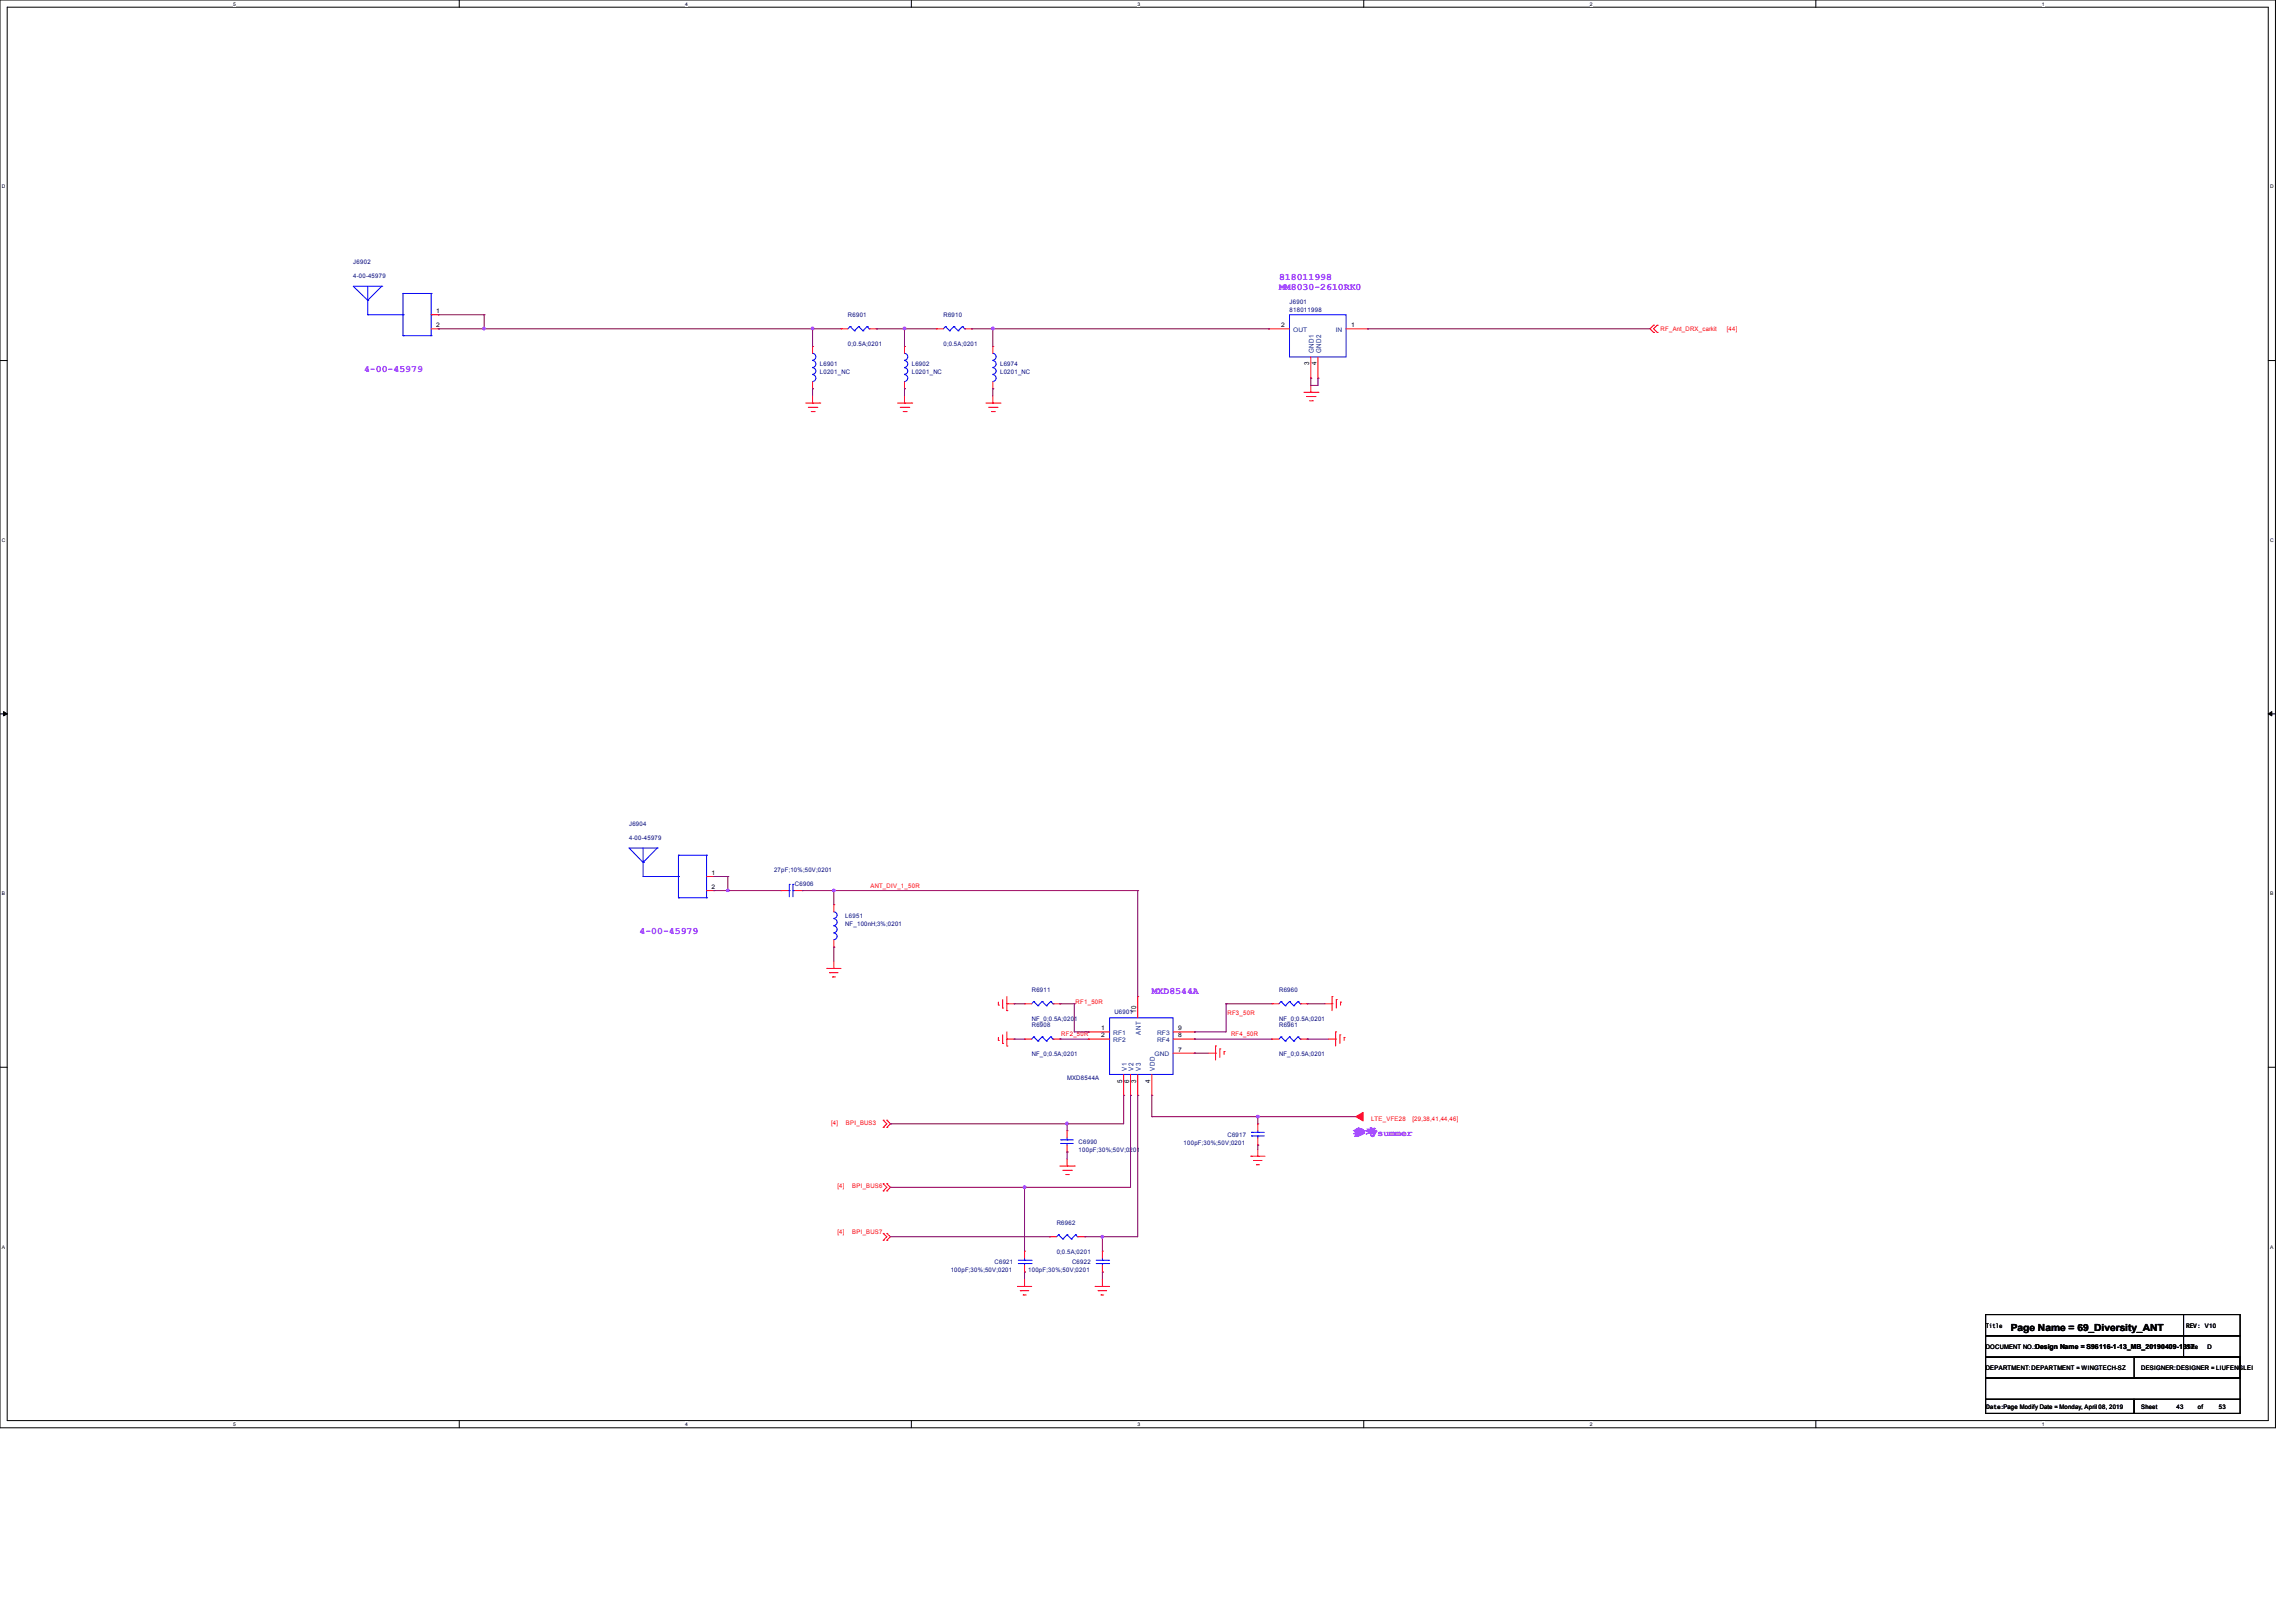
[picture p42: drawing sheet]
<svg xmlns="http://www.w3.org/2000/svg" width="297mm" height="210mm" viewBox="0 0 297 210" stroke-linecap="round" stroke-linejoin="round" font-family="sans-serif">
<defs><g id="words">
<g font-size="1.3" fill="#8000ff">
<text x="165.5" y="36.3">818011998</text>
<text x="165.5" y="37.5">MM8030-2610RK0</text>
<text x="47.1" y="48.2">4-00-45979</text>
<text x="82.8" y="120.9">4-00-45979</text>
<text x="149.1" y="128.7">MXD8544A</text>
<text x="175.1" y="146.9">参考summer</text>
</g>
<text font-size="1.3" x="260.2" y="172.2">Page Name = 69_Diversity_ANT</text>
<g font-size=".9">
<text x="169.4" y="47.3" transform="rotate(-90 169.4 47.3)">3</text>
<text x="170.4" y="47.3" transform="rotate(-90 170.4 47.3)">4</text>
<text x="147" y="131.1" transform="rotate(-90 147 131.1)">10</text>
<text x="145.2" y="140.1" transform="rotate(-90 145.2 140.1)">5</text>
<text x="146.1" y="140.1" transform="rotate(-90 146.1 140.1)">6</text>
<text x="147" y="140.1" transform="rotate(-90 147 140.1)">3</text>
<text x="148.9" y="140.1" transform="rotate(-90 148.9 140.1)">4</text>
</g>
<g font-size=".9" fill="#004080">
<text x="170" y="45.7" transform="rotate(-90 170 45.7)">GND1</text>
<text x="171" y="45.7" transform="rotate(-90 171 45.7)">GND2</text>
<text x="147.6" y="133.9" transform="rotate(-90 147.6 133.9)">ANT</text>
<text x="145.8" y="138.6" transform="rotate(-90 145.8 138.6)">V1</text>
<text x="146.7" y="138.6" transform="rotate(-90 146.7 138.6)">V2</text>
<text x="147.6" y="138.6" transform="rotate(-90 147.6 138.6)">V3</text>
<text x="149.5" y="138.6" transform="rotate(-90 149.5 138.6)">VDD</text>
</g>
<g font-size=".8" fill="#000080">
<text x="45.7" y="34.2">J6902</text>
<text x="45.7" y="36">4-00-45979</text>
<text x="109.7" y="41">R6901</text>
<text x="122.1" y="41">R6910</text>
<text x="166.9" y="39.3">J6901</text>
<text x="166.9" y="40.4">818011998</text>
<text x="106.1" y="47.4">L6901</text>
<text x="109.7" y="44.7">0;0.5A;0201</text>
<text x="118" y="47.4">L6902</text>
<text x="122.1" y="44.7">0;0.5A;0201</text>
<text x="129.4" y="47.4">L6974</text>
<text x="106.1" y="48.3">L0201_NC</text>
<text x="118" y="48.3">L0201_NC</text>
<text x="129.4" y="48.3">L0201_NC</text>
<text x="81.4" y="106.8">J6904</text>
<text x="81.4" y="108.7">4-00-45979</text>
<text x="100.2" y="112.8">27pF;10%;50V;0201</text>
<text x="102.9" y="114.6">C6906</text>
<text x="109.4" y="119.8">NF_100nH;3%;0201</text>
<text x="109.4" y="118.7">L6951</text>
<text x="133.5" y="128.4">R6911</text>
<text x="144.2" y="131.2">U6901</text>
<text x="165.5" y="128.4">R6960</text>
<text x="133.5" y="132.1">NF_0;0.5A;0201</text>
<text x="133.5" y="132.9">R6908</text>
<text x="133.5" y="136.7">NF_0;0.5A;0201</text>
<text x="165.5" y="132.1">NF_0;0.5A;0201</text>
<text x="165.5" y="132.9">R6961</text>
<text x="165.5" y="136.7">NF_0;0.5A;0201</text>
<text x="138.1" y="139.8">MXD8544A</text>
<text x="139.6" y="148">C6990</text>
<text x="139.6" y="149.1">100pF;30%;50V;0201</text>
<text x="153.2" y="148.2">100pF;30%;50V;0201</text>
<text x="158.8" y="147.1">C6917</text>
<text x="136.7" y="158.5">R6962</text>
<text x="123" y="164.6">100pF;30%;50V;0201</text>
<text x="128.7" y="163.5">C6921</text>
<text x="133.1" y="164.6">100pF;30%;50V;0201</text>
<text x="136.7" y="162.3">0;0.5A;0201</text>
<text x="138.7" y="163.5">C6922</text>
</g>
<g font-size=".8">
<text x="56.4" y="40.5">1</text>
<text x="56.4" y="42.3">2</text>
<text x="165.8" y="42.3">2</text>
<text x="174.9" y="42.3">1</text>
<text x="92.1" y="113.2">1</text>
<text x="92.1" y="115">2</text>
<text x="142.5" y="133.3">1</text>
<text x="142.5" y="134.2">2</text>
<text x="152.5" y="134.2">8</text>
<text x="152.5" y="133.3">9</text>
<text x="152.5" y="136.1">7</text>
<text x="257" y="171.8">Title</text>
<text x="282.9" y="171.8">REV: V10</text>
<text x="257" y="174.5">DOCUMENT NO.:Design Name = S96116-1-13_MB_20190409-1317</text>
<text x="257" y="177.2">DEPARTMENT:DEPARTMENT = WINGTECH-SZ</text>
<text x="277.1" y="177.2">DESIGNER:DESIGNER = LIUFENGLEI</text>
<text x="282.9" y="174.5">Size</text>
<text x="285.7" y="174.5">D</text>
<text x="257" y="182.4">Date:Page Modify Date = Monday, April 08, 2019</text>
<text x="277.1" y="182.4">Sheet</text>
<text x="281.7" y="182.4">43</text>
<text x="284.4" y="182.4">of</text>
<text x="287.2" y="182.4">53</text>
</g>
<g font-size=".8" fill="#004080">
<text x="167.4" y="42.9">OUT</text>
<text x="172.9" y="42.9">IN</text>
<text x="144.1" y="133.9">RF1</text>
<text x="144.1" y="134.8">RF2</text>
<text x="149.4" y="136.7">GND</text>
<text x="149.8" y="134.8">RF4</text>
<text x="149.8" y="133.9">RF3</text>
</g>
<g font-size=".8" fill="#f00">
<text x="214.9" y="42.8">RF_Ant_DRX_carkit</text>
<text x="223.5" y="42.8">[44]</text>
<text x="112.7" y="114.9">ANT_DIV_1_50R</text>
<text x="139.2" y="129.9">RF1_50R</text>
<text x="158.8" y="131.3">RF3_50R</text>
<text x="137.3" y="134.1">RF2_50R</text>
<text x="159.3" y="134.1">RF4_50R</text>
<text x="107.6" y="145.5">[4]</text>
<text x="109.5" y="145.5">BPI_BUS3</text>
<text x="177.4" y="145.1">LTE_VFE28</text>
<text x="182.8" y="145.1">[29,38,41,44,46]</text>
<text x="108.4" y="153.8">[4]</text>
<text x="110.3" y="153.8">BPI_BUS6</text>
<text x="108.4" y="159.7">[4]</text>
<text x="110.3" y="159.7">BPI_BUS7</text>
</g>
<g font-size=".6">
<text x="30.2" y=".7">5</text>
<text x="88.7" y=".7">4</text>
<text x="147.2" y=".7">3</text>
<text x="205.7" y=".7">2</text>
<text x="264.2" y=".7">1</text>
<text x=".3" y="24.4">D</text>
<text x="293.8" y="24.4">D</text>
<text x=".3" y="70.1">C</text>
<text x="293.8" y="70.1">C</text>
<text x=".3" y="115.8">B</text>
<text x="293.8" y="115.8">B</text>
<text x=".3" y="161.5">A</text>
<text x="293.8" y="161.5">A</text>
<text x="30.2" y="184.5">5</text>
<text x="88.7" y="184.5">4</text>
<text x="147.2" y="184.5">3</text>
<text x="205.7" y="184.5">2</text>
<text x="264.2" y="184.5">1</text>
</g>
</g></defs>
<path d="M0 0h294.5v184.7h-294.5zM.9 .9h292.6v182.9h-292.6z" fill="none" stroke="#000" stroke-width=".13"/>
<g fill="#fff">
<path d="M30.2 .1h.3v.7h-.3z"/>
<path d="M30.2 183.9h.3v.8h-.3z"/>
</g>
<path d="M59.4 0v.9M59.4 183.8v.9" fill="none" stroke="#000" stroke-width=".13"/>
<g fill="#fff">
<path d="M88.7 .1h.3v.7h-.3z"/>
<path d="M88.7 183.9h.3v.8h-.3z"/>
</g>
<path d="M117.9 0v.9M117.9 183.8v.9" fill="none" stroke="#000" stroke-width=".13"/>
<g fill="#fff">
<path d="M147.2 .1h.3v.7h-.3z"/>
<path d="M147.2 183.9h.3v.8h-.3z"/>
</g>
<path d="M176.5 0v.9M176.5 183.8v.9" fill="none" stroke="#000" stroke-width=".13"/>
<g fill="#fff">
<path d="M205.7 .1h.4v.7h-.4z"/>
<path d="M205.7 183.9h.4v.8h-.4z"/>
</g>
<path d="M235 0v.9M235 183.8v.9" fill="none" stroke="#000" stroke-width=".13"/>
<g fill="#fff">
<path d="M264.2 .1h.4v.7h-.4z"/>
<path d="M264.2 183.9h.4v.8h-.4z"/>
<path d="M.3 23.8h.4v.7h-.4z"/>
<path d="M293.8 23.8h.5v.7h-.5z"/>
<path d="M.3 69.5h.4v.7h-.4z"/>
<path d="M293.8 69.5h.5v.7h-.5z"/>
</g>
<path d="M0 46.7h.9M293.5 46.7h1" fill="none" stroke="#000" stroke-width=".13"/>
<g fill="#fff">
<path d="M.3 115.2h.4v.8h-.4z"/>
<path d="M293.8 115.2h.4v.8h-.4z"/>
</g>
<path d="M0 92.4h.9M293.5 92.4h1" fill="none" stroke="#000" stroke-width=".13"/>
<path d="M.5 92.1l.4 .3-.4 .2zM293.5 92.4l.5-.3v.5z" fill="#000" stroke="#000" stroke-width=".13"/>
<g fill="#fff">
<path d="M.3 161h.3v.7h-.3z"/>
<path d="M293.8 161h.4v.7h-.4z"/>
</g>
<path d="M0 138.1h.9M293.5 138.1h1M257 170.1h25.6v2.7h-25.6zM257 172.8h25.6v2.8h-25.6zM257 178.3h32.9v2.8h-32.9zM257 175.6h32.9v2.7h-32.9zM276.2 175.6h13.7v2.7h-13.7zM282.6 170.1h7.3v2.7h-7.3zM282.6 172.8h7.3v2.8h-7.3zM257 181.1h19.2v1.8h-19.2zM276.2 181.1h13.7v1.8h-13.7z" fill="none" stroke="#000" stroke-width=".13"/>
<g fill="none" stroke="#f00" stroke-width=".13">
<path d="M55.8 40.7h.9M55.8 42.5h.9M56.7 40.7h.1M56.7 42.5h.1M104.3 52.2h1.8M104.6 52.7h1.1M105 53.3h.4M105.2 52.2h.1M105.2 44.8h.1M105.2 50.3h.1M105.2 44.8v.9M105.2 49.4v.9"/>
<path d="M105.2 51.2v1M105.4 53.3h.1M105.7 52.7h.1M106.1 52.2h.1M108.8 42.5h.1M108.8 42.5h.9M112.5 42.5h.9M113.4 42.5h.1M116.2 52.2h1.8M116.5 52.7h1.1M116.9 53.3h.4M117.1 52.2h.1"/>
<path d="M117.1 44.8h.1M117.1 50.3h.1M117.1 44.8v.9M117.1 49.4v.9M117.1 51.2v1M117.3 53.3h.1M117.6 52.7h.1M118 52.2h.1M121.2 42.5h.9M121.2 42.5h.1M124.8 42.5h.9M125.7 42.5h.1"/>
<path d="M127.6 52.2h1.8M127.9 52.7h1.1M128.3 53.3h.4M128.5 52.2h.1M128.5 44.8h.1M128.5 50.3h.1M128.5 44.8v.9M128.5 49.4v.9M128.5 51.2v1M128.7 53.3h.1M129 52.7h.1M129.4 52.2h.1"/>
<path d="M164.2 42.5h.1M164.2 42.5h2.7M168.7 50.8h1.9M169.1 51.3h1.1M169.5 51.9h.3M169.6 50.8h.1M169.6 48.9h.1M169.6 46.2v2.7M169.6 49.9v.9M169.8 51.9h.1M170.2 51.3h.1M170.6 50.8h.1"/>
<path d="M170.6 48.9h.1M170.6 46.2v2.7M174.2 42.5h2.8M177 42.5h.1M214 42.1h.1M214 43h.1M214 42.1l-.5 .4 .5 .5M214.5 42.1l-.5 .4 .5 .5M214.5 43h.1M214.5 42.1h.1M91.4 115.2h1M91.4 113.4h1"/>
<path d="M92.4 113.4h.1M92.4 115.2h.1M101 115.2h1M101 115.2h.1M102.9 115.2h.9M103.8 115.2h.1M107.9 117.1h.1M107.9 117.1v.9M107 125.3h.1M107 125.3h1.8M107.4 125.9h1.1M107.4 125.9h.1"/>
<path d="M107.7 126.4h.1M107.7 126.4h.4M107.9 125.3h.1M107.9 122.6h.1M107.9 121.6v1M107.9 124.4v.9M129.2 130h.1M129.2 134.6h.1M129.2 129.7v.3M129.2 134.2v.4M129.8 130.4h.1M129.8 135h.1"/>
<path d="M129.8 129.3v1.1M129.8 133.9v1.1M130.3 129.9h.1M130.3 130.8h.1M130.3 134.5h.1M130.3 135.3h.1M130.3 128.9v1.9M130.3 133.5v1.8M130.3 129.9h.9M130.3 134.5h.9M132.6 129.9h.1M132.6 134.5h.1"/>
<path d="M132.6 129.9h.9M132.6 134.5h.9M136.3 129.9h.9M136.3 134.5h.9M137.2 129.9h.1M137.2 134.5h.1M140.8 133.5h.1M140.8 134.5h.1M140.8 134.5h2.8M140.8 133.5h2.8M145.4 139v2.7M146.3 139v2.7"/>
<path d="M147.2 128.9h.1M147.2 128.9v2.8M147.2 139v2.7M149.1 139v2.7M151.8 134.5h2.8M151.8 136.3h2.8M151.8 133.5h2.8M154.6 136.3h.1M154.6 134.5h.1M154.6 133.5h.1M156.4 136.3h.9M157.3 136.3h.1"/>
<path d="M157.3 135.3h.1M157.3 135.3v1.9M157.9 135.7h.1M157.9 135.7v1.1M158.4 136.1h.1M158.4 136.1v.3M164.6 129.9h.1M164.6 134.5h.1M164.6 129.9h.9M164.6 134.5h.9M168.3 129.9h.9M168.3 134.5h.9"/>
<path d="M169.2 129.9h.1M169.2 134.5h.1M171.4 129.9h1M171.9 134.5h.9M172.4 129.9h.1M172.4 128.9h.1M172.4 128.9v1.9M172.8 134.5h.1M172.8 133.5h.1M172.8 133.5v1.8M172.9 129.3h.1M172.9 129.3v1.1"/>
<path d="M173.4 133.9h.1M173.4 133.9v1.1M173.5 129.7h.1M173.5 129.7v.3M173.9 134.2h.1M173.9 134.2v.4M114.3 153.2h.1M114.3 154.1h.1M114.3 159.6h.1M114.3 145.9h.1M114.3 144.9h.1M114.3 153.2l.5 .4-.5 .5"/>
<path d="M114.3 159.6l.5 .4-.5 .5M114.3 144.9l.5 .5-.5 .5M114.8 154.1h.1M114.8 153.2h.1M114.8 159.6h.1M114.8 144.9h.1M114.8 145.9h.1M114.8 153.2l.4 .4-.4 .5M114.8 159.6l.4 .4-.4 .5M114.8 144.9l.4 .5-.4 .5M137.2 150.9h1.8M137.5 151.4h1.1"/>
<path d="M137.9 152h.4M138.1 150.9h.1M138.1 149.1h.1M138.1 146.3h.1M138.1 146.3v.9M138.1 148.2v.9M138.1 150v.9M138.3 152h.1M138.6 151.4h.1M139 150.9h.1M145.4 141.7h.1M146.3 141.7h.1"/>
<path d="M147.2 141.7h.1M149.1 141.7h.1M161.9 149.6h.1M161.9 149.6h1.8M162.2 150.2h1.1M162.2 150.2h.1M162.6 150.7h.4M162.6 150.7h.1M162.8 149.6h.1M162.8 145.4h.1M162.8 148.2h.1M162.8 145.4v.9"/>
<path d="M162.8 147.2v1M162.8 148.7v.9M114.3 160.5h.1M114.8 160.5h.1M131.7 166.5h.1M131.7 166.5h1.8M132 167h1.1M132 167h.1M132.4 167.6h.1M132.4 167.6h.4M132.6 166.5h.1M132.6 164.6h.1"/>
<path d="M132.6 161.9h.1M132.6 161.9v.9M132.6 163.7v.9M132.6 165.5v1M135.8 160h.1M135.8 160h.9M139.4 160h1M140.4 160h.1M141.7 166.5h1.9M141.7 166.5h.1M142.1 167h1.1M142.1 167h.1"/>
<path d="M142.5 167.6h.3M142.5 167.6h.1M142.7 166.5h.1M142.7 164.6h.1M142.7 161.9h.1M142.7 161.9v.9M142.7 163.7v.9M142.7 165.5v1"/>
</g>
<path d="M175.5 144.5l.9-.6v1.1z" fill-rule="evenodd" fill="#f00" stroke="#f00" stroke-width=".13"/>
<g fill="none" stroke="#00f" stroke-width=".13">
<path d="M47.6 38.9h.1M47.6 37v3.7M49.4 37h.1M49.4 37l-1.8 1.9M49.4 37h-3.7l1.9 1.9M52.2 38h.1M52.2 38v5.4M52.2 38h3.6M55.8 38h.1M55.8 38v5.4M47.6 40.7h.1M47.6 40.7h4.6"/>
<path d="M52.2 40.7h.1M52.2 43.4h.1M52.2 43.4h3.6M55.8 43.4h.1M55.8 40.7h.1M105.2 45.7a.45 .45 0 0 1 .4 .5 .45 .45 0 0 1-.4 .4M105.2 46.7a.45 .45 0 0 1 .4 .4 .45 .45 0 0 1-.4 .4M105.2 47.6a.42 .42 0 0 1 .4 .4 .42 .42 0 0 1-.4 .4M105.2 48.5a.45 .45 0 0 1 .4 .4 .45 .45 0 0 1-.4 .5M110 42.2h.1M110 42.2l.6 .6M110 42.2l-.3 .3"/>
<path d="M110.6 42.8h.1M111.1 42.2h.1M111.1 42.2l.6 .6M111.1 42.2l-.5 .6M111.7 42.8h.1M112.2 42.2h.1M112.2 42.2l.3 .3M112.2 42.2l-.5 .6M112.5 42.5h.1M117.1 45.7a.44 .44 0 0 1 .4 .5 .44 .44 0 0 1-.5 .4M117.1 46.7a.44 .44 0 0 1 .4 .4 .44 .44 0 0 1-.5 .4M117.1 47.6a.42 .42 0 0 1 .4 .4 .42 .42 0 0 1-.5 .4"/>
<path d="M117.1 48.5a.44 .44 0 0 1 .4 .4 .44 .44 0 0 1-.5 .5M122.3 42.2l-.2 .3M122.3 42.2h.1M122.3 42.2l.6 .6M122.9 42.8h.1M123.4 42.2l-.5 .6M123.4 42.2h.1M123.4 42.2l.6 .6M124 42.8h.1M124.5 42.2h.1M124.5 42.2l.3 .3M124.5 42.2l-.5 .6"/>
<path d="M124.8 42.5h.1M128.5 45.7a.44 .44 0 0 1 .4 .5 .44 .44 0 0 1-.4 .4M128.5 46.7a.44 .44 0 0 1 .4 .4 .44 .44 0 0 1-.4 .4M128.5 47.6a.42 .42 0 0 1 .4 .4 .42 .42 0 0 1-.4 .4M128.5 48.5a.44 .44 0 0 1 .4 .4 .44 .44 0 0 1-.4 .5M166.9 40.7h7.3v5.5h-7.3zM83.2 111.6h.1M83.2 113.4h.1M83.2 109.7v3.7M83.2 113.4h4.6M85 109.7h-3.6l1.8 1.9M85 109.7h.1"/>
<path d="M85 109.7l-1.8 1.9M87.8 113.4h.1M87.8 110.7h.1M87.8 116.2h.1M87.8 110.7v5.5M87.8 110.7h3.6M87.8 116.2h3.6M91.4 110.7h.1M91.4 116.2h.1M91.4 113.4h.1M91.4 110.7v5.5M102 115.2h.2"/>
<path d="M102.2 115.2h.1M102.2 114.4h.1M102.2 114.4v1.6M102.6 114.4h.1M102.6 115.2h.1M102.6 114.4v1.6M102.6 115.2h.3M107.9 118.9a.44 .44 0 0 1 .4 .4 .44 .44 0 0 1-.4 .5M107.9 119.8a.44 .44 0 0 1 .4 .4 .44 .44 0 0 1-.4 .5M107.9 118a.42 .42 0 0 1 .4 .4 .42 .42 0 0 1-.4 .4M107.9 120.7a.42 .42 0 0 1 .4 .5 .42 .42 0 0 1-.4 .4M133.8 129.6l-.3 .3"/>
<path d="M133.8 134.2l-.3 .3M133.8 129.6h.1M133.8 134.2h.1M133.8 129.6l.5 .5M133.8 134.2l.5 .5M134.3 130.1h.1M134.3 134.7h.1M134.9 129.6h.1M134.9 134.2h.1M134.9 129.6l.5 .5M134.9 134.2l.5 .5M134.9 129.6l-.6 .5"/>
<path d="M134.9 134.2l-.6 .5M135.4 130.1h.1M135.4 134.7h.1M136 129.6h.1M136 134.2h.1M136 129.6l.3 .3M136 134.2l.3 .3M136 129.6l-.6 .5M136 134.2l-.6 .5M136.3 129.9h.1M136.3 134.5h.1M143.6 131.7h8.2v7.3h-8.2z"/>
<path d="M165.8 129.6l-.3 .3M165.8 134.2l-.3 .3M165.8 129.6h.1M165.8 134.2h.1M165.8 129.6l.5 .5M165.8 134.2l.5 .5M166.3 130.1h.1M166.3 134.7h.1M166.9 129.6h.1M166.9 134.2h.1M166.9 129.6l.5 .5M166.9 134.2l.5 .5"/>
<path d="M166.9 129.6l-.6 .5M166.9 134.2l-.6 .5M167.4 130.1h.1M167.4 134.7h.1M168 129.6h.1M168 134.2h.1M168 129.6l.3 .3M168 134.2l.3 .3M168 129.6l-.6 .5M168 134.2l-.6 .5M168.3 129.9h.1M168.3 134.5h.1"/>
<path d="M137 159.8l-.3 .2M137 159.8h.1M137 159.8l.5 .5M137.3 147.5h1.6M137.3 148h1.6M137.3 147.5h.1M137.3 148h.1M138.1 148h.1M138.1 147.5h.1M138.1 159.8h.1M138.1 147.2v.3M138.1 148v.2"/>
<path d="M138.1 159.8l.5 .5M138.1 159.8l-.6 .5M139.2 159.8h.1M139.2 159.8l.2 .2M139.2 159.8l-.6 .5M162 147h1.6M162 146.5h1.6M162 147h.1M162 146.5h.1M162.8 146.5h.1M162.8 147h.1M162.8 146.3v.2"/>
<path d="M162.8 147v.2M131.8 163.1h1.6M131.8 163.5h1.6M132.6 163.5h.1M132.6 163.1h.1M132.6 162.8v.3M132.6 163.5v.2M133.4 163.1h.1M133.4 163.5h.1M137.5 160.3h.1M138.6 160.3h.1M139.4 160h.1"/>
<path d="M141.9 163.1h1.6M141.9 163.5h1.6M142.7 163.5h.1M142.7 163.1h.1M142.7 162.8v.3M142.7 163.5v.2M143.5 163.1h.1M143.5 163.5h.1"/>
</g>
<g fill="none" stroke="#800040" stroke-width=".13">
<path d="M56.7 40.7h.1M56.7 42.5h.1M56.7 42.5h52.1M56.7 40.7h6M62.7 40.7h.1M62.7 40.7v1.8M105.2 42.5h.1M105.2 50.3h.1M105.2 42.5v2.3M105.2 50.3v.9M113.4 42.5h7.8M113.4 42.5h.1"/>
<path d="M117.1 42.5h.1M117.1 50.3h.1M117.1 42.5v2.3M117.1 50.3v.9M125.7 42.5h.1M125.7 42.5h38.5M128.5 42.5h.1M128.5 50.3h.1M128.5 42.5v2.3M128.5 50.3v.9M164.2 42.5h.1M169.6 49.9h.1"/>
<path d="M169.6 48.9h.1M169.6 48.9v1M170.6 48.9h.1M170.6 48.9v1h-1M177 42.5h.1M177 42.5h36.5M92.4 113.4h.1M92.4 115.2h.1M92.4 113.4h1.8M92.4 115.2h8.6M94.2 113.4h.1M94.2 115.2h.1"/>
<path d="M94.2 113.4v1.8M103.8 115.2h.1M103.8 115.2h43.4M107.9 115.2h.1M107.9 115.2v1.9M147.2 115.2h.1M147.2 115.2v13.7M107.9 122.6h.1M107.9 122.6v1.8M131.2 129.9h1.4M131.2 134.5h1.4M131.2 129.9h.1"/>
<path d="M131.2 134.5h.1M137.2 129.9h1.8M137.2 129.9h.1M137.2 134.5h.1M137.2 134.5h3.6M139 129.9h.1M139 129.9v3.6h1.8M140.8 133.5h.1M154.6 134.5h.1M154.6 136.3h.1M154.6 133.5h.1M154.6 134.5h10"/>
<path d="M154.6 136.3h1.8M158.7 129.9h5.9M158.7 129.9h.1M158.7 129.9v3.6h-4.1M169.2 129.9h.1M169.2 134.5h.1M169.2 129.9h2.2M169.2 134.5h2.7M115.2 153.6h.1M115.2 145.4h.1M132.6 153.6h.1M132.6 153.6v8.3"/>
<path d="M138.1 149.1h.1M138.1 145.4h.1M138.1 145.4v.9M138.1 149.1v.9M145.4 141.7h.1M145.4 141.7v3.7h-30.2M146.3 141.7h.1M146.3 141.7v11.9h-31.1M147.2 141.7h.1M147.2 141.7v18.3h-6.8M149.1 144.5h.1M149.1 141.7h.1"/>
<path d="M149.1 141.7v2.8M149.1 144.5h26.4M162.8 144.5h.1M162.8 148.2h.1M162.8 144.5v.9M162.8 148.2v.5M115.2 160h20.6M132.6 164.6h.1M132.6 164.6v.9M135.8 160h.1M140.4 160h.1M142.7 160h.1"/>
<path d="M142.7 164.6h.1M142.7 160v1.9M142.7 164.6v.9"/>
</g>
<g fill="#f0f" stroke="#f0f" stroke-width=".13">
<path d="M94.1 115.1h.2v.2h-.2z" fill-rule="evenodd"/>
<path d="M107.8 115.1h.2v.2h-.2z" fill-rule="evenodd"/>
<path d="M94.1 115.1h.2v.2h-.2z" fill-rule="evenodd"/>
<path d="M107.8 115.1h.2v.2h-.2z" fill-rule="evenodd"/>
<circle cx="162.8" cy="144.5" r=".17"/>
<circle cx="132.6" cy="153.6" r=".17"/>
<circle cx="138.1" cy="145.4" r=".16"/>
<circle cx="62.6" cy="42.5" r=".16"/>
<circle cx="105.2" cy="42.5" r=".17"/>
<circle cx="117.1" cy="42.5" r=".17"/>
<circle cx="142.6" cy="160" r=".16"/>
<circle cx="128.5" cy="42.5" r=".17"/>
</g>
<use href="#words"/>
</svg>
